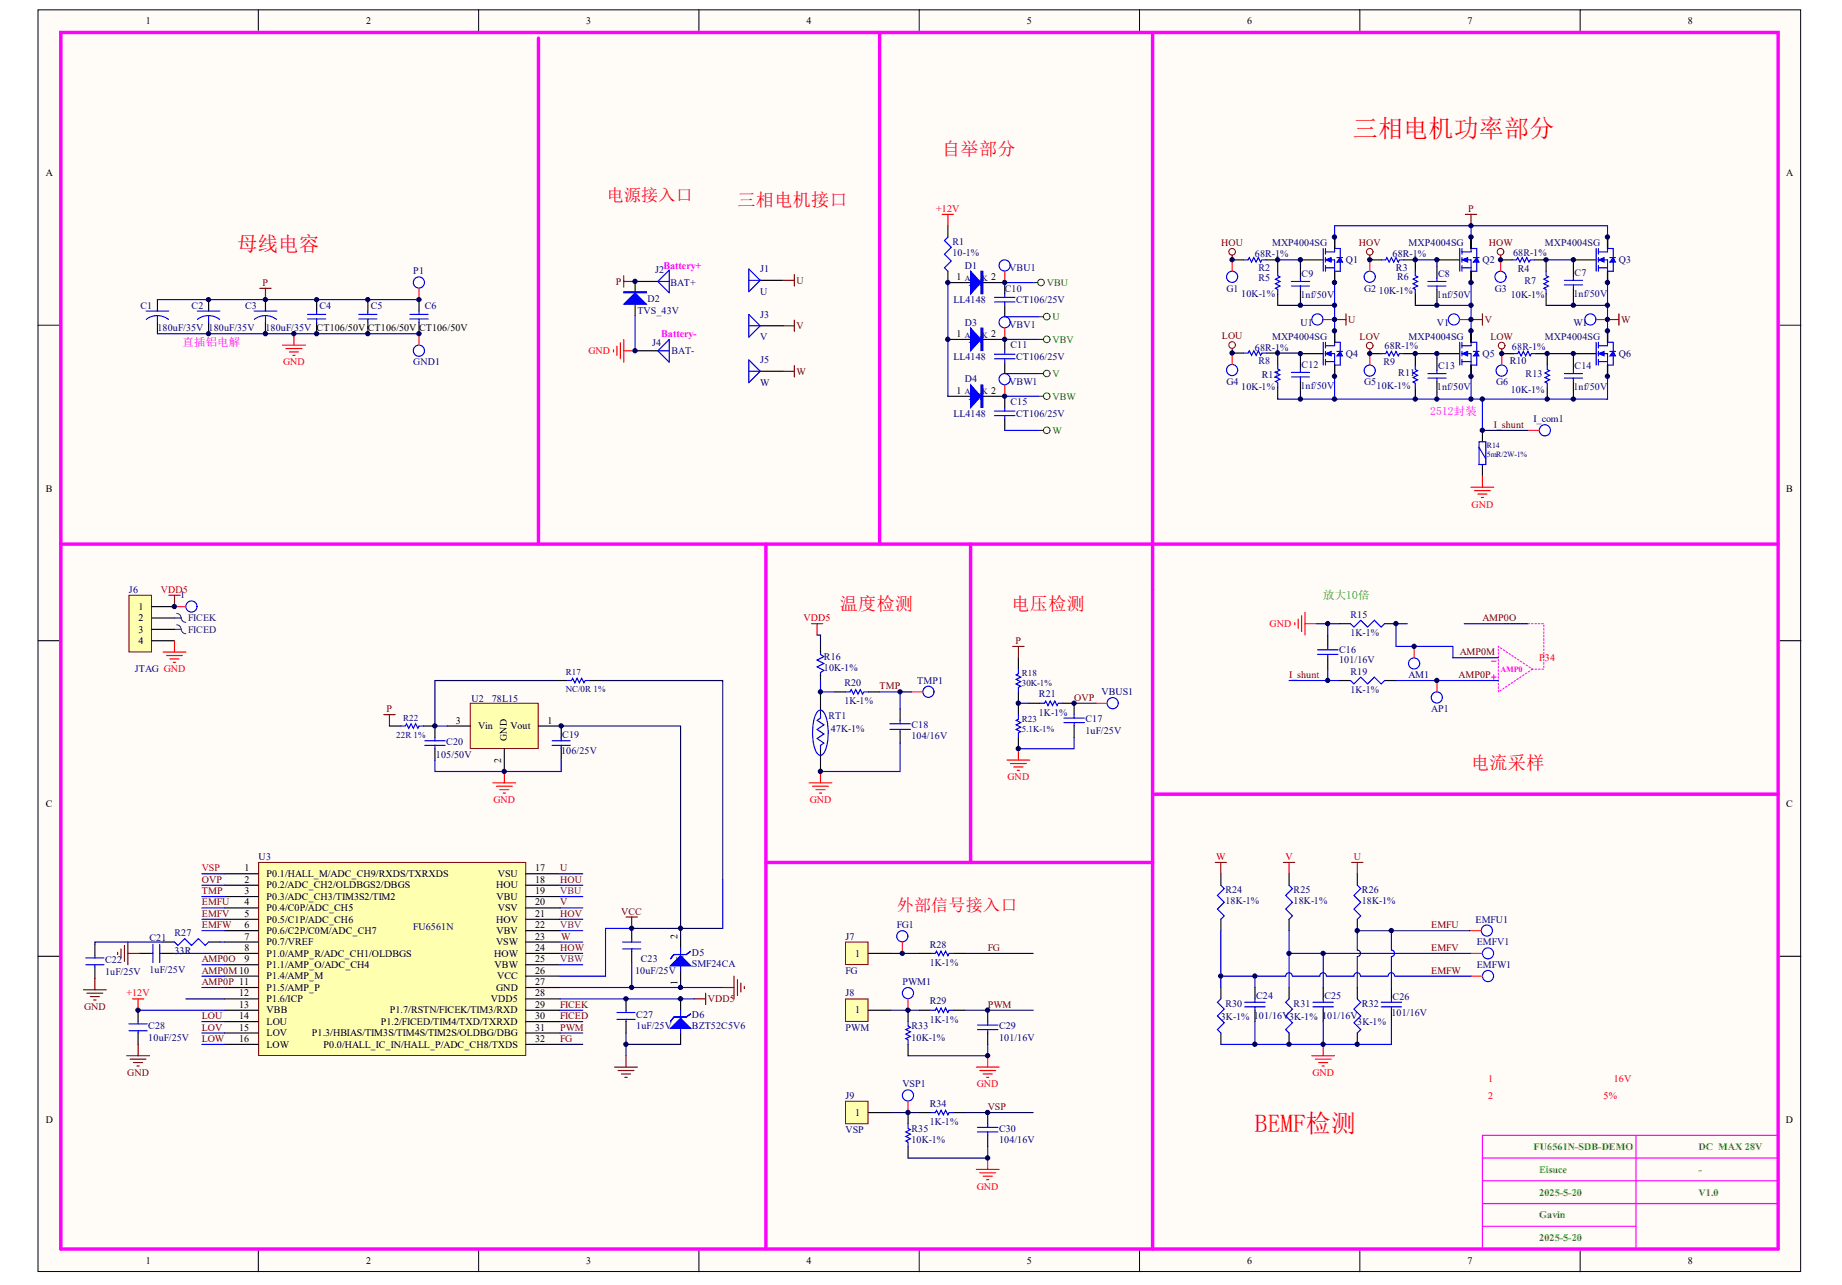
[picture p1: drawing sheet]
<svg xmlns="http://www.w3.org/2000/svg" width="287mm" height="200mm" viewBox="0 0 287 200" stroke-linecap="round" stroke-linejoin="round" font-family="sans-serif">
<defs><g id="words">
<g font-size="3.9" fill="#f00">
<text x="210.6" y="21.3">三相电机功率部分</text>
<text x="195.4" y="176.2">BEMF检测</text>
</g>
<text font-size="3.2" fill="#f00" x="36.9" y="39.1">母线电容</text>
<g font-size="2.8" fill="#f00">
<text x="146.7" y="24.1">自举部分</text>
<text x="114.8" y="32.1">三相电机接口</text>
<text x="130.8" y="94.9">温度检测</text>
<text x="157.5" y="94.9">电压检测</text>
<text x="229.1" y="119.7">电流采样</text>
</g>
<g font-size="2.7" fill="#f00">
<text x="94.5" y="31.2">电源接入口</text>
<text x="139.6" y="141.8">外部信号接入口</text>
</g>
<g font-size="1.8" fill="#f0f">
<text x="28.4" y="53.8">直插铝电解</text>
<text x="222.7" y="64.6">2512封装</text>
</g>
<text font-size="1.8" fill="#00bf00" x="206" y="93.3">放大10倍</text>
<g font-size="1.6">
<text x="22.7" y="3.8">1</text>
<text x="57" y="3.8">2</text>
<text x="91.3" y="3.8">3</text>
<text x="125.6" y="3.8">4</text>
<text x="159.9" y="3.8">5</text>
<text x="194.2" y="3.8">6</text>
<text x="228.5" y="3.8">7</text>
<text x="262.8" y="3.8">8</text>
<text x="7.2" y="27.5">A</text>
<text x="278.1" y="27.5">A</text>
<text x="148.9" y="43.6">1</text>
<text x="150.9" y="44.5">2</text>
<text x="152.4" y="44.5">1</text>
<text x="154.3" y="43.6">2</text>
<text x="148.9" y="52.5">1</text>
<text x="150.9" y="53.3">2</text>
<text x="152.4" y="53.3">1</text>
<text x="154.3" y="52.5">2</text>
<text x="148.9" y="61.3">1</text>
<text x="150.9" y="62.2">2</text>
<text x="152.4" y="62.2">1</text>
<text x="154.3" y="61.3">2</text>
<text x="7.2" y="76.6">B</text>
<text x="278.1" y="76.6">B</text>
<text x="21.6" y="94.9">1</text>
<text x="21.6" y="96.7">2</text>
<text x="21.6" y="98.5">3</text>
<text x="21.6" y="100.2">4</text>
<text x="71" y="112.6">3</text>
<text x="74.5" y="113.5">Vin</text>
<text x="79.5" y="113.5">Vout</text>
<text x="85.3" y="112.6">1</text>
<text x="7.2" y="125.7">C</text>
<text x="278.1" y="125.7">C</text>
<text x="38.1" y="135.6">1</text>
<text x="38.1" y="137.4">2</text>
<text x="41.5" y="136.5">P0.1/HALL_M/ADC_CH9/RXDS/TXRXDS</text>
<text x="77.5" y="136.5">VSU</text>
<text x="83.3" y="137.4">18</text>
<text x="83.3" y="135.6">17</text>
<text x="38.1" y="139.2">3</text>
<text x="38.1" y="142.7">5</text>
<text x="38.1" y="140.9">4</text>
<text x="41.5" y="140.1">P0.3/ADC_CH3/TIM3S2/TIM2</text>
<text x="41.5" y="143.6">P0.5/C1P/ADC_CH6</text>
<text x="41.5" y="141.8">P0.4/C0P/ADC_CH5</text>
<text x="41.5" y="138.3">P0.2/ADC_CH2/OLDBGS2/DBGS</text>
<text x="77.2" y="143.6">HOV</text>
<text x="77.2" y="138.3">HOU</text>
<text x="77.3" y="140.1">VBU</text>
<text x="77.5" y="141.8">VSV</text>
<text x="83.3" y="140.9">20</text>
<text x="83.3" y="142.7">21</text>
<text x="83.3" y="139.2">19</text>
<text x="38.1" y="144.5">6</text>
<text x="38.1" y="146.3">7</text>
<text x="38.1" y="148">8</text>
<text x="38.1" y="149.8">9</text>
<text x="41.5" y="145.4">P0.6/C2P/C0M/ADC_CH7</text>
<text x="41.5" y="147.1">P0.7/VREF</text>
<text x="41.5" y="148.9">P1.0/AMP_R/ADC_CH1/OLDBGS</text>
<text x="76.9" y="148.9">HOW</text>
<text x="77.2" y="147.1">VSW</text>
<text x="77.3" y="145.4">VBV</text>
<text x="83.3" y="144.5">22</text>
<text x="83.3" y="146.3">23</text>
<text x="83.3" y="148">24</text>
<text x="83.3" y="149.8">25</text>
<text x="133.2" y="148.9">1</text>
<text x="37.2" y="155.1">12</text>
<text x="41.5" y="156">P1.6/ICP</text>
<text x="41.5" y="152.5">P1.4/AMP_M</text>
<text x="41.5" y="154.2">P1.5/AMP_P</text>
<text x="41.5" y="150.7">P1.1/AMP_O/ADC_CH4</text>
<text x="76.4" y="156">VDD5</text>
<text x="77" y="150.7">VBW</text>
<text x="77.3" y="154.2">GND</text>
<text x="77.4" y="152.5">VCC</text>
<text x="83.3" y="155.1">28</text>
<text x="83.3" y="151.6">26</text>
<text x="83.3" y="153.3">27</text>
<text x="37.2" y="156.9">13</text>
<text x="37.2" y="160.4">15</text>
<text x="37.2" y="158.6">14</text>
<text x="41.5" y="157.8">VBB</text>
<text x="41.5" y="161.3">LOV</text>
<text x="41.5" y="159.5">LOU</text>
<text x="48.6" y="161.3">P1.3/HBIAS/TIM3S/TIM4S/TIM2S/OLDBG/DBG</text>
<text x="59.3" y="159.5">P1.2/FICED/TIM4/TXD/TXRXD</text>
<text x="60.7" y="157.8">P1.7/RSTN/FICEK/TIM3/RXD</text>
<text x="83.3" y="156.9">29</text>
<text x="83.3" y="158.6">30</text>
<text x="83.3" y="160.4">31</text>
<text x="133.2" y="157.8">1</text>
<text x="37.2" y="162.2">16</text>
<text x="41.5" y="163.1">LOW</text>
<text x="50.4" y="163.1">P0.0/HALL_IC_IN/HALL_P/ADC_CH8/TXDS</text>
<text x="83.3" y="162.2">32</text>
<text x="133.2" y="173.7">1</text>
<text x="7.1" y="174.8">D</text>
<text x="278.1" y="174.8">D</text>
<text x="22.7" y="196.7">1</text>
<text x="57" y="196.7">2</text>
<text x="91.3" y="196.7">3</text>
<text x="125.6" y="196.7">4</text>
<text x="159.9" y="196.7">5</text>
<text x="194.2" y="196.7">6</text>
<text x="228.5" y="196.7">7</text>
<text x="262.8" y="196.7">8</text>
</g>
<g font-size="1.6" fill="#f00">
<text x="145.8" y="33">+12V</text>
<text x="44.1" y="56.9">GND</text>
<text x="91.6" y="55.1">GND</text>
<text x="229.1" y="79">GND</text>
<text x="197.7" y="97.6">GND</text>
<text x="239.7" y="102.9">P</text>
<text x="240.6" y="102.9">34</text>
<text x="76.8" y="125">GND</text>
<text x="126.1" y="125">GND</text>
<text x="156.9" y="121.5">GND</text>
<text x="19.7" y="155.1">+12V</text>
<text x="204.3" y="167.5">GND</text>
<text x="152.1" y="169.3">GND</text>
<text x="231.7" y="168.4">1</text>
<text x="231.7" y="171">2</text>
<text x="249.7" y="171">5%</text>
<text x="251.3" y="168.4">16V</text>
<text x="152.1" y="185.2">GND</text>
</g>
<g font-size="1.6" fill="#800000">
<text x="228.6" y="33">P</text>
<text x="190.2" y="38.3">HOU</text>
<text x="211.6" y="38.3">HOV</text>
<text x="231.8" y="38.3">HOW</text>
<text x="40.9" y="44.5">P</text>
<text x="95.9" y="44.3">P</text>
<text x="124" y="44.1">U</text>
<text x="124" y="51.2">V</text>
<text x="190.3" y="52.8">LOU</text>
<text x="209.9" y="50.2">U</text>
<text x="211.7" y="52.9">LOV</text>
<text x="231.2" y="50.2">V</text>
<text x="232.1" y="52.9">LOW</text>
<text x="252.4" y="50.2">W</text>
<text x="124" y="58.3">W</text>
<text x="232.6" y="66.6">I_shunt</text>
<text x="158.1" y="100.2">P</text>
<text x="230.8" y="96.7">AMP0O</text>
<text x="137" y="107.3">TMP</text>
<text x="200.7" y="105.6">I_shunt</text>
<text x="227.1" y="105.6">AMP0P</text>
<text x="227.3" y="102">AMP0M</text>
<text x="60.2" y="110.9">P</text>
<text x="167.2" y="109.1">OVP</text>
<text x="31.4" y="137.4">OVP</text>
<text x="87.2" y="135.6">U</text>
<text x="87.2" y="137.4">HOU</text>
<text x="31.4" y="140.9">EMFU</text>
<text x="31.4" y="142.7">EMFV</text>
<text x="31.4" y="139.2">TMP</text>
<text x="87.2" y="140.9">V</text>
<text x="87.2" y="142.7">HOV</text>
<text x="96.7" y="142.4">VCC</text>
<text x="31.4" y="149.8">AMP0O</text>
<text x="31.4" y="144.5">EMFW</text>
<text x="87.2" y="148">HOW</text>
<text x="87.4" y="146.3">W</text>
<text x="153.8" y="148">FG</text>
<text x="222.9" y="144.5">EMFU</text>
<text x="222.9" y="148">EMFV</text>
<text x="31.4" y="153.3">AMP0P 11</text>
<text x="31.4" y="151.6">AMP0M 10</text>
<text x="110.2" y="156">VDD5</text>
<text x="222.9" y="151.6">EMFW</text>
<text x="13.1" y="157.2">GND</text>
<text x="31.4" y="158.6">LOU</text>
<text x="31.4" y="160.4">LOV</text>
<text x="87.2" y="160.4">PWM</text>
<text x="87.2" y="156.9">FICEK</text>
<text x="87.2" y="158.6">FICED</text>
<text x="153.8" y="156.9">PWM</text>
<text x="19.8" y="167.5">GND</text>
<text x="31.4" y="162.2">LOW</text>
<text x="87.2" y="162.2">FG</text>
<text x="153.8" y="172.8">VSP</text>
</g>
<g font-size="1.6" fill="#f0f">
<text x="103.3" y="41.9">Battery+</text>
<text x="103" y="52.5">Battery-</text>
</g>
<g font-size="1.6" fill="#000080">
<text x="148.3" y="38.1">R1</text>
<text x="148.3" y="39.9">10-1%</text>
<text x="150.2" y="41.8">D1</text>
<text x="195.4" y="40.1">68R-1%</text>
<text x="198.1" y="38.3">MXP4004SG</text>
<text x="209.6" y="41">Q1</text>
<text x="216.8" y="40.1">68R-1%</text>
<text x="219.3" y="38.3">MXP4004SG</text>
<text x="230.8" y="41">Q2</text>
<text x="235.6" y="39.9">68R-1%</text>
<text x="240.6" y="38.3">MXP4004SG</text>
<text x="252.1" y="41">Q3</text>
<text x="64.4" y="42.7">P1</text>
<text x="100.8" y="47">D2</text>
<text x="102" y="42.5">J2</text>
<text x="104.4" y="44.5">BAT+</text>
<text x="118.4" y="42.4">J1</text>
<text x="118.4" y="45.9">U</text>
<text x="148.5" y="47.1">LL4148</text>
<text x="156.4" y="45.4">C10</text>
<text x="157.2" y="42.2">VBU1</text>
<text x="158.2" y="47.1">CT106/25V</text>
<text x="191" y="45.4">G1</text>
<text x="193.3" y="46.3">10K-1%</text>
<text x="195.9" y="43.8">R5</text>
<text x="195.9" y="42.2">R2</text>
<text x="202.7" y="43.1">C9</text>
<text x="212.4" y="45.4">G2</text>
<text x="214.7" y="45.7">10K-1%</text>
<text x="217.4" y="42.2">R3</text>
<text x="217.5" y="43.6">R6</text>
<text x="223.9" y="43.1">C8</text>
<text x="232.8" y="45.4">G3</text>
<text x="235.2" y="46.4">10K-1%</text>
<text x="236.3" y="42.4">R4</text>
<text x="237.4" y="44.1">R7</text>
<text x="245.2" y="42.9">C7</text>
<text x="21.9" y="48">C1</text>
<text x="24.5" y="51.6">180uF/35V 180uF/35V</text>
<text x="29.8" y="48">C2</text>
<text x="38.1" y="48">C3</text>
<text x="41.3" y="51.6">180uF/35V CT106/50V CT106/50V CT106/50V</text>
<text x="49.7" y="48">C4</text>
<text x="57.7" y="48">C5</text>
<text x="66.1" y="48">C6</text>
<text x="99.2" y="48.9">TVS_43V</text>
<text x="101.5" y="53.8">J4</text>
<text x="118.4" y="49.4">J3</text>
<text x="118.4" y="53">V</text>
<text x="150.2" y="50.7">D3</text>
<text x="157.2" y="51">VBV1</text>
<text x="198.1" y="52.9">MXP4004SG</text>
<text x="202.5" y="50.7">U1</text>
<text x="219.3" y="52.9">MXP4004SG</text>
<text x="223.7" y="50.7">V1</text>
<text x="240.6" y="52.9">MXP4004SG</text>
<text x="245" y="50.7">W1</text>
<text x="64.4" y="56.9">GND1</text>
<text x="104.6" y="55.1">BAT-</text>
<text x="118.4" y="56.5">J5</text>
<text x="148.5" y="56">LL4148</text>
<text x="150.2" y="59.5">D4</text>
<text x="157.2" y="59.9">VBW1</text>
<text x="157.3" y="54.2">C11</text>
<text x="158.2" y="56">CT106/25V</text>
<text x="191" y="59.9">G4</text>
<text x="195.4" y="54.6">68R-1%</text>
<text x="195.9" y="56.7">R8</text>
<text x="196.5" y="58.8">R12</text>
<text x="202.7" y="57.2">C12</text>
<text x="209.6" y="55.6">Q4</text>
<text x="212.4" y="60">G5</text>
<text x="215.4" y="56.8">R9</text>
<text x="215.6" y="54.3">68R-1%</text>
<text x="217.7" y="58.6">R11</text>
<text x="223.9" y="57.4">C13</text>
<text x="230.8" y="55.6">Q5</text>
<text x="232.9" y="60">G6</text>
<text x="235.1" y="56.6">R10</text>
<text x="235.4" y="54.5">68R-1%</text>
<text x="237.6" y="58.7">R13</text>
<text x="245.2" y="57.4">C14</text>
<text x="252.1" y="55.6">Q6</text>
<text x="118.4" y="60.1">W</text>
<text x="148.5" y="64.8">LL4148</text>
<text x="157.3" y="63.1">C15</text>
<text x="158.2" y="64.8">CT106/25V</text>
<text x="193.3" y="60.8">10K-1%</text>
<text x="214.4" y="60.5">10K-1%</text>
<text x="235.2" y="61.2">10K-1%</text>
<text x="238.8" y="65.7">I_com1</text>
<text x="20.1" y="92.3">J6</text>
<text x="28.1" y="93.2">1</text>
<text x="208.5" y="101.7">C16</text>
<text x="210.3" y="96.2">R15</text>
<text x="210.3" y="99">1K-1%</text>
<text x="21" y="104.7">JTAG GND</text>
<text x="128.3" y="102.7">R16</text>
<text x="128.3" y="104.5">10K-1%</text>
<text x="131.5" y="106.8">R20</text>
<text x="142.8" y="106.4">TMP1</text>
<text x="208.5" y="103.3">101/16V</text>
<text x="210.3" y="105">R19</text>
<text x="210.3" y="107.9">1K-1%</text>
<text x="219.3" y="105.6">AM1</text>
<text x="73.4" y="109.3">U2</text>
<text x="76.6" y="109.3">78L15</text>
<text x="129" y="111.9">RT1</text>
<text x="129.3" y="113.9">47K-1%</text>
<text x="131.5" y="109.6">1K-1%</text>
<text x="141.9" y="113.3">C18</text>
<text x="161.8" y="108.6">R21</text>
<text x="161.8" y="111.4">1K-1%</text>
<text x="169" y="112.5">C17</text>
<text x="171.5" y="108.2">VBUS1</text>
<text x="222.9" y="110.9">AP1</text>
<text x="67.9" y="118">105/50V</text>
<text x="69.5" y="116">C20</text>
<text x="87.4" y="117.4">106/25V</text>
<text x="87.6" y="114.9">C19</text>
<text x="141.9" y="115.1">104/16V</text>
<text x="169" y="114.2">1uF/25V</text>
<text x="40.3" y="133.9">U3</text>
<text x="190.8" y="139">R24</text>
<text x="190.8" y="140.8">18K-1%</text>
<text x="201.4" y="139">R25</text>
<text x="201.4" y="140.8">18K-1%</text>
<text x="212" y="139">R26</text>
<text x="212" y="140.8">18K-1%</text>
<text x="229.8" y="143.6">EMFU1</text>
<text x="16.4" y="150">C22</text>
<text x="23.3" y="146.4">C21</text>
<text x="27.2" y="145.7">R27</text>
<text x="27.2" y="148.6">33R</text>
<text x="64.4" y="144.8">FU6561N</text>
<text x="99.8" y="149.8">C23</text>
<text x="107.7" y="148.7">D5</text>
<text x="131.7" y="146.3">J7</text>
<text x="139.6" y="144.5">FG1</text>
<text x="144.8" y="147.5">R28</text>
<text x="229.9" y="147.1">EMFV1</text>
<text x="16.4" y="151.7">1uF/25V</text>
<text x="23.3" y="151.4">1uF/25V</text>
<text x="98.9" y="151.6">10uF/25V</text>
<text x="107.7" y="150.5">SMF24CA</text>
<text x="131.7" y="151.6">FG</text>
<text x="131.7" y="155.1">J8</text>
<text x="140.5" y="153.3">PWM1</text>
<text x="144.8" y="150.3">1K-1%</text>
<text x="195.6" y="155.5">C24</text>
<text x="206.2" y="155.5">C25</text>
<text x="216.8" y="155.6">C26</text>
<text x="229.9" y="150.7">EMFW1</text>
<text x="23.1" y="160.2">C28</text>
<text x="99.1" y="158.5">C27</text>
<text x="99.1" y="160.2">1uF/25V</text>
<text x="107.7" y="158.5">D6</text>
<text x="107.7" y="160.2">BZT52C5V6</text>
<text x="131.7" y="160.4">PWM</text>
<text x="141.9" y="160.2">R33</text>
<text x="144.8" y="156.3">R29</text>
<text x="144.8" y="159.2">1K-1%</text>
<text x="155.6" y="160.2">C29</text>
<text x="190.1" y="158.8">3K-1% 101/16V3K-1% 101/16V</text>
<text x="190.8" y="156.7">R30</text>
<text x="201.4" y="156.7">R31</text>
<text x="211.3" y="159.5">3K-1%</text>
<text x="212" y="156.7">R32</text>
<text x="216.7" y="158.1">101/16V</text>
<text x="23.1" y="162">10uF/25V</text>
<text x="141.9" y="162">10K-1%</text>
<text x="155.6" y="162">101/16V</text>
<text x="131.7" y="171">J9</text>
<text x="140.5" y="169.3">VSP1</text>
<text x="144.8" y="172.3">R34</text>
<text x="131.7" y="176.3">VSP</text>
<text x="141.9" y="176.2">R35</text>
<text x="141.9" y="177.9">10K-1%</text>
<text x="144.8" y="175.1">1K-1%</text>
<text x="155.6" y="176.2">C30</text>
<text x="155.6" y="177.9">104/16V</text>
</g>
<g font-size="1.6" fill="#008000">
<text x="163" y="44.5">VBU</text>
<text x="163.9" y="49.8">U</text>
<text x="163.9" y="53.3">VBV</text>
<text x="163.9" y="58.7">V</text>
<text x="163.9" y="62.2">VBW</text>
<text x="163.9" y="67.5">W</text>
</g>
<g font-size="1.6" fill="#0c0087">
<text x="202.5" y="46.4">1nf/50V</text>
<text x="223.7" y="46.4">1nf/50V</text>
<text x="245" y="46.3">1nf/50V</text>
<text x="202.5" y="60.6">1nf/50V</text>
<text x="223.7" y="60.8">1nf/50V</text>
<text x="245" y="60.8">1nf/50V</text>
</g>
<g font-size="1.6" fill="#bf0000">
<text x="25.1" y="92.3">VDD5</text>
<text x="125.1" y="96.7">VDD5</text>
<text x="31.4" y="135.6">VSP</text>
<text x="189.4" y="133.9">W</text>
<text x="200.1" y="133.9">V</text>
<text x="210.8" y="133.9">U</text>
</g>
<g font-size="1.6" fill="#30007b">
<text x="29.3" y="96.7">FICEK</text>
<text x="29.3" y="98.5">FICED</text>
</g>
<g font-size="1.6" fill="#800080">
<text x="87.2" y="139.2">VBU</text>
<text x="87.2" y="144.5">VBV</text>
<text x="87.2" y="149.8">VBW</text>
</g>
<g font-size="1.6" fill="#00bf00">
<text x="238.8" y="179">FU6561N-SDB-DEMO</text>
<text x="264.5" y="179">DC MAX 28V</text>
<text x="239.7" y="182.6">Eisuce</text>
<text x="264.5" y="182.6">-</text>
<text x="239.7" y="186.1">2025-5-20</text>
<text x="239.7" y="189.6">Gavin</text>
<text x="264.5" y="186.1">V1.0</text>
<text x="239.7" y="193.2">2025-5-20</text>
</g>
<g font-size="1.5">
<text x="78" y="118.8" transform="rotate(-90 78 118.8)">2</text>
<text x="78.9" y="115.3" transform="rotate(-90 78.9 115.3)">GND</text>
<text x="105.5" y="146.1" transform="rotate(-90 105.5 146.1)">2</text>
<text x="106.4" y="149.9" transform="rotate(-90 106.4 149.9)">K</text>
<text x="106.4" y="149.8" transform="rotate(-90 106.4 149.8)">A</text>
<text x="105.5" y="153.3" transform="rotate(-90 105.5 153.3)">1</text>
</g>
<g font-size="1.4" fill="#000080">
<text x="88.1" y="105.1">R17</text>
<text x="88.1" y="107.7">NC/0R 1%</text>
<text x="159.1" y="105.3">R18</text>
<text x="159.1" y="106.9">30K-1%</text>
<text x="62.8" y="112.2">R22</text>
<text x="159.1" y="112.3">R23</text>
<text x="159.1" y="113.9">5.1K-1%</text>
<text x="61.7" y="114.8">22R 1%</text>
</g>
<text font-size="1.3" fill="#f0f" x="233.7" y="104.6">AMP0</text>
<g font-size="1.2" fill="#000080">
<text x="150.2" y="43.7">A</text>
<text x="152.9" y="43.7">K</text>
<text x="150.2" y="52.5">A</text>
<text x="152.9" y="52.5">K</text>
<text x="150.2" y="61.4">A</text>
<text x="152.9" y="61.4">K</text>
<text x="231.5" y="69.7">R14</text>
<text x="231.5" y="71.1">5mR/2W-1%</text>
</g>
</g></defs>
<g fill="#fffcf8" stroke="#000" stroke-width=".16">
<path d="M5.9 1.5h274.5v196.4h-274.5z"/>
<path d="M9.5 5.1h267.3v189.3h-267.3z"/>
</g>
<g fill="none" stroke="#000" stroke-width=".16">
<path d="M40.2 1.5v3.6M74.5 1.5v3.6M108.8 1.5v3.6M143.1 1.5v3.6M177.4 1.5v3.6M211.7 1.5v3.6M246 1.5v3.6M5.9 50.6h3.6M276.9 50.6h3.5M5.9 99.7h3.6M276.9 99.7h3.5M5.9 148.9h3.6"/>
<path d="M276.9 148.9h3.5M40.2 194.4v3.6M74.5 194.4v3.6M108.8 194.4v3.6M143.1 194.4v3.6M177.4 194.4v3.6M211.7 194.4v3.6M246 194.4v3.6"/>
</g>
<g fill="none" stroke="#000" stroke-width=".18">
<path d="M147.6 35.1v1.8M147.6 42.2v1.8h3.5M152.9 44h3.5v1.8M156.4 47.5v1.8M156.4 52.8v1.8M156.4 56.4v1.7M191.9 40.5h1.7M191.9 55h1.7M197.2 40.5h1.7v1.7M197.2 55h1.7v1.7M198.9 45.8v1.7M213.3 40.5h1.8"/>
<path d="M213.3 55.1h1.8M218.6 40.5h1.8v1.7M218.6 55.1h1.8v1.7M220.4 45.8v1.7M233.7 40.5h1.7M233.8 55.1h1.8M239 40.5h1.7v1.7M239.1 55.1h1.8v1.7M240.7 45.8v1.7M156.4 61.7v1.8M156.4 65.2v1.8M198.9 60.3v1.7"/>
<path d="M220.4 60.4v1.7M230.8 67v1.8M230.8 72.3v1.8M240.9 60.4v1.7M206.7 98.9v1.7M208.5 97.1h1.8M215.6 97.1h1.8M206.7 102.4v1.8M208.5 105.9h1.8M215.6 105.9h1.8M200.7 136v1.8M211.3 136v1.8"/>
<path d="M200.7 143.1v1.8M200.7 153.7v1.8M206 153.7v1.8M206 157.3v1.7M211.3 143.1v1.8M211.3 153.7v1.8M216.7 153.7v1.8M216.7 157.3v1.7M200.7 160.8v1.8M211.3 160.8v1.8"/>
</g>
<g fill="none" stroke="#00f" stroke-width=".18">
<path d="M147.6 36.9l-.5 .5 1 1.1-1 1.1 1 1-1 1.1 .5 .5M154.9 46.3h3.1M154.9 47h3.1M154.9 55.1h3.1M154.9 55.8h3.1M156.4 45.8v.5M156.4 47v.5M156.4 54.6v.5M156.4 55.8v.6M193.6 40.5h.7l.2-.4 .4 .7 .3-.7 .4 .7 .3-.7 .4 .7 .2-.3h.7M193.6 55h.7l.2-.4 .4 .7 .3-.7 .4 .7 .3-.7 .4 .7 .2-.3h.7M198.9 56.7v.7l.4 .2-.7 .4 .7 .3-.7 .4 .7 .3-.7 .4 .3 .2v.7"/>
<path d="M198.9 42.2v.7l.4 .2-.7 .4 .7 .3-.7 .4 .7 .3-.7 .4 .3 .2v.7M215.1 40.5h.7l.1-.4 .4 .7 .4-.7 .3 .7 .4-.7 .3 .7 .2-.3h.7M215.1 55.1h.7l.1-.4 .4 .7 .4-.7 .3 .7 .4-.7 .3 .7 .2-.3h.7M220.4 56.8v.7l.3 .2-.7 .4 .7 .3-.7 .4 .7 .3-.7 .4 .4 .2v.7M220.4 42.2v.7l.3 .2-.7 .4 .7 .3-.7 .4 .7 .3-.7 .4 .4 .2v.7M235.4 40.5h.7l.2-.4 .4 .7 .3-.7 .4 .7 .3-.7 .4 .7 .2-.3h.7M235.6 55.1h.7l.2-.4 .3 .7 .4-.7 .4 .7 .3-.7 .4 .7 .1-.3h.7M240.7 42.2v.7l.4 .2-.7 .4 .7 .3-.7 .4 .7 .3-.7 .4 .3 .2v.7M240.9 56.8v.7l.4 .2-.7 .4 .7 .3-.7 .4 .7 .3-.7 .4 .3 .2v.7M154.9 64h3.1M154.9 64.7h3.1M156.4 63.5v.5"/>
<path d="M156.4 64.7v.5M230.3 68.8h1.1v3.5h-1.1zM230.3 69.7l1.1 1.7M210.3 97.1l.5 .5 1.1-1 1 1 1.1-1 1.1 1 .5-.5M205.1 101.9h3.2M205.1 101.2h3.2M206.7 100.6v.6M206.7 101.9v.5M210.3 105.9l.5 .6 1.1-1.1 1 1.1 1.1-1.1 1.1 1.1 .5-.6M200.7 137.8l.5 .5-1 1.1 1 1-1 1.1 1 1.1-.5 .5M211.3 137.8l.6 .5-1.1 1.1 1.1 1-1.1 1.1 1.1 1.1-.6 .5M200.7 155.5l-.5 .5 1 1.1-1 1 1 1.1-1 1.1 .5 .5"/>
<path d="M204.4 156.7h3.2M204.4 156h3.2M206 155.5v.5M206 156.7v.6M211.3 155.5l.6 .5-1.1 1.1 1.1 1-1.1 1.1 1.1 1.1-.6 .5M215.1 156.7h3.1M215.1 156h3.1M216.7 155.5v.5M216.7 156.7v.6"/>
</g>
<path d="M232.2 105.4h.7M232.2 102.9h.7M232.6 105v.8" fill="none" stroke="#f0f" stroke-width=".18"/>
<path d="M234.2 97.1h6.2v7.1h-1.8l-5.3-3.6v7.1l5.3-3.5" fill="none" stroke="#f0f" stroke-width=".16" stroke-dasharray=".3 .3"/>
<path d="M191.9 39.7v.8M213.3 39.7v.8M233.7 39.7v.8M191.9 54.3v.7M207.8 49.7h1.8M209.6 48.9v1.7M213.3 54.3v.8M229.1 49.7h1.7M230.8 48.9v1.7M233.8 54.3v.8M250.3 49.7h1.8M252.1 48.9v1.7" fill="none" stroke="#800000" stroke-width=".18"/>
<g fill="none" stroke="#800000" stroke-width=".16">
<circle cx="191.8" cy="39.2" r=".51"/>
<circle cx="213.3" cy="39.2" r=".51"/>
<circle cx="233.6" cy="39.2" r=".51"/>
<circle cx="191.8" cy="53.7" r=".51"/>
<circle cx="213.3" cy="53.8" r=".51"/>
<circle cx="233.8" cy="53.8" r=".51"/>
</g>
<path d="M146.7 33.4h1.8M147.6 33.4v1.7M229.1 75.8h3.5M229.6 76.4h2.5M230.1 76.9h1.4M230.6 77.4h.4M230.8 74.1v1.7" fill="none" stroke="#f00" stroke-width=".18"/>
<path d="M151.1 42.2l1.6 1.8-1.6 1.8z" fill="#00f" stroke="#00f" stroke-width=".18"/>
<path d="M152.7 42.2h.3v3.5h-.3z" fill="#00f" stroke="#00f" stroke-width=".16"/>
<g fill="none" stroke="#008000" stroke-width=".16">
<circle cx="162.1" cy="44" r=".51"/>
<circle cx="163" cy="49.3" r=".51"/>
<circle cx="163" cy="58.1" r=".51"/>
<circle cx="163" cy="67" r=".51"/>
</g>
<path d="M160.9 44h.7M161.8 49.3h.7M161.8 58.1h.7M161.8 67h.7" fill="none" stroke="#008000" stroke-width=".18"/>
<path d="M20.1 92.7h3.5v8.8h-3.5z" fill="#ffffb0" stroke="#800000" stroke-width=".16"/>
<g fill="none" stroke="#000" stroke-width=".18">
<path d="M207.8 36.9v1.8M229.1 36.9v1.8M250.3 36.9v1.8M24.5 46.6v1.8M24.5 50.2v1.8M32.5 46.6v1.8M32.5 50.2v1.8M41.3 46.6v1.8M41.3 50.2v1.8M49.3 46.6v1.8M49.3 50.2v1.8M57.3 46.6v1.8"/>
<path d="M57.3 50.2v1.8M65.2 46.6v1.8M65.2 50.2v1.8M98.9 54.6h3.5M98.9 47.4v1.7M102.4 43.8h-3.5v1.8M118.4 57.8h3.5M118.4 43.6h3.5M118.4 50.7h3.5M147.6 52.8h3.5M152.9 52.8h3.5M202.5 40.5h3.5"/>
<path d="M202.5 55.1h3.5M202.5 41.5v1.8M202.5 45.1v1.7M202.5 55.7v1.7M202.5 59.2v1.8M207.8 42.2v1.8M207.8 51.5v1.8M207.8 56.8v1.8M223.7 40.5h3.6M223.7 55.1h3.6M223.7 41.5v1.8M223.7 45.1v1.7"/>
<path d="M223.7 55.8v1.8M223.7 59.4v1.8M229.1 42.2v1.8M229.1 51.5v1.8M229.1 56.8v1.8M245 40.5h3.5M245 55.1h3.5M245 41.3v1.8M245 44.9v1.7M245 55.8v1.8M245 59.4v1.8M250.3 42.2v1.8"/>
<path d="M250.3 51.5v1.8M250.3 56.8v1.8M147.6 61.7h3.5M152.9 61.7h3.5M23.6 94.4h3.6M23.6 96.2h3.6M23.6 98h3.6M23.6 99.7h3.6M127.8 100.6v.9M127.8 105v.9M127.8 107.7v3.5M127.8 116.6v3.5"/>
<path d="M140.2 110.4v1.7M140.2 113.9v1.8M158.6 102.4v1.8M158.6 107.7v3.5M158.6 114.8v1.8M167.2 109.5v1.7M167.2 113v1.8M141.4 157.3v1.7M143.2 148.4h1.7M143.2 157.3h1.7M148.5 148.4h1.7M148.5 157.3h1.7"/>
<path d="M153.8 157.3v1.7M141.4 162.6v1.7M153.8 160.8v1.8"/>
</g>
<g fill="none" stroke="#f00" stroke-width=".18">
<path d="M44 53.7h3.5M44.5 54.3h2.5M45.1 54.8h1.4M45.6 55.3h.3M45.8 52v1.7M95.5 54.4v.4M96.1 53.9v1.4M96.6 53.4v2.4M97.1 52.8v3.6M97.1 54.6h1.8M27.2 99.7v1.8M201.6 96.9v.4"/>
<path d="M202.1 96.4v1.4M202.7 95.8v2.5M203.2 95.3v3.6M203.2 97.1h1.8M25.4 101.5h3.5M25.9 102h2.5M26.5 102.6h1.4M27 103.1h.3M156.8 118.3h3.5M157.3 118.9h2.5M157.9 119.4h1.4M158.4 119.9h.3"/>
<path d="M158.6 116.6v1.7M126 121.9h3.5M126.5 122.4h2.5M127 122.9h1.5M127.6 123.5h.3M127.8 120.1v1.8M152 166.1h3.6M152.5 166.6h2.5M153.1 167.2h1.4M153.6 167.7h.4M153.8 164.3v1.8M204.3 164.3h3.5"/>
<path d="M204.8 164.9h2.5M205.3 165.4h1.4M205.9 165.9h.3M206 162.6v1.7"/>
</g>
<path d="M27.5 95.5a.69 .69 0 0 1 .7 .7M27.5 97.3a.69 .69 0 0 1 .7 .7M28.2 96.2a.69 .69 0 0 0 .7 .7M28.2 98a.69 .69 0 0 0 .7 .6" fill="none" stroke="#30007b" stroke-width=".16"/>
<path d="M27.2 96.2h1M27.2 98h1" fill="none" stroke="#30007b" stroke-width=".18"/>
<path d="M26.3 92.7h1.8M27.2 92.7v1.7M126.3 97.1h1.8M127.2 97.1v1.8M199.8 134.3h1.8M200.7 134.3v1.7M210.5 134.3h1.7M211.3 134.3v1.7" fill="none" stroke="#bf0000" stroke-width=".18"/>
<g fill="none" stroke="#00f" stroke-width=".18">
<path d="M206 38.7v3.5M206.4 38.7v.9M206.4 39.2h1.4v-.5h.9v3.5h-.9v-1.7h-.9M227.3 38.7v3.5M227.6 39.2h1.5v-.5h.8v3.5h-.8v-1.7h-.9M227.6 38.7v.9M248.5 38.7v3.5M248.9 39.2h1.4v-.5h.9v3.5h-.9v-1.7h-.9M248.9 38.7v.9M22.7 48.4h3.6M24.5 49.1l.7 .1 1 .5M24.5 49.1l-.7 .1-1 .5"/>
<path d="M24.5 49.1v1.1M30.7 48.4h3.6M32.5 49.1l.7 .1 1 .5M32.5 49.1l-.8 .1-1 .5M32.5 49.1v1.1M39.6 48.4h3.5M41.3 49.1l.8 .1 1 .5M41.3 49.1l-.7 .1-1 .5M41.3 49.1v1.1M47.9 48.9h2.8M47.9 49.7h2.8M49.3 48.4v.5"/>
<path d="M49.3 49.7v.5M55.9 48.9h2.8M55.9 49.7h2.8M57.3 48.4v.5M57.3 49.7v.5M63.8 48.9h2.9M63.8 49.7h2.9M65.2 48.4v.5M65.2 49.7v.5M102.4 43.8l1.8-1.8v3.6zM102.4 43.8h1.8M102.4 54.6l1.8-1.8v3.6z"/>
<path d="M102.4 54.6h1.8M116.6 56l1.8 1.8-1.8 1.8zM116.6 57.8h1.8M116.6 41.9l1.8 1.7-1.8 1.8zM116.6 48.9l1.8 1.8-1.8 1.8zM116.6 43.6h1.8M116.6 50.7h1.8M201.1 43.8h2.8M201.1 44.5h2.8M201.1 58h2.8M201.1 58.7h2.8M202.5 43.3v.5"/>
<path d="M202.5 44.5v.6M202.5 57.4v.6M202.5 58.7v.5M206 53.3v3.5M206.4 40.1v.7M206.4 41.3v.9M206.4 53.3v.9M206.4 54.7v.7M206.4 55.9v.9M206.4 41.7h1.4M206.4 53.8h1.4v-.5h.9v3.5h-.9v-1.7h-.9M206.4 56.3h1.4"/>
<path d="M208.2 40.1h.8M208.2 54.7h.8M222.3 43.8h2.9M222.3 44.5h2.9M222.3 58.1h2.9M222.3 58.9h2.9M223.7 43.3v.5M223.7 44.5v.6M223.7 57.6v.5M223.7 58.9v.5M227.3 53.3v3.5M227.6 41.7h1.5"/>
<path d="M227.6 53.8h1.5v-.5h.8v3.5h-.8v-1.7h-.9M227.6 56.3h1.5M227.6 40.1v.7M227.6 41.3v.9M227.6 53.3v.9M227.6 54.7v.7M227.6 55.9v.9M229.4 40.1h.9M229.4 54.7h.9M243.6 43.6h2.8M243.6 44.3h2.8M243.6 58.1h2.8"/>
<path d="M243.6 58.9h2.8M245 43.1v.5M245 44.3v.6M245 57.6v.5M245 58.9v.5M248.5 53.3v3.5M248.9 41.7h1.4M248.9 53.8h1.4v-.5h.9v3.5h-.9v-1.7h-.9M248.9 56.3h1.4M248.9 40.1v.7M248.9 41.3v.9M248.9 53.3v.9"/>
<path d="M248.9 54.7v.7M248.9 55.9v.9M250.7 40.1h.8M250.7 54.7h.8M126.7 112.2a1.67 1.67 0 0 1 1.1-1.7 1.89 1.89 0 0 1 1 1.7 8.2 8.2 0 0 1-.5 5l-.3 .3-.3 .1a1.87 1.87 0 0 1-1-1.6 9.4 9.4 0 0 1 0-3.8M127.8 111.2v.6l-.6 .3 1.1 .7-1.1 .7 1.1 .8-1.1 .7 1.1 .7-.5 .3v.6M127.8 101.3v.6l.5 .3-1.1 .5 1.1 .6-1.1 .5 1.1 .5-.5 .4v.5M138.6 112.7h3.1M138.6 113.5h3.1M140.2 112.1v.6M140.2 113.5v.4M158.6 104.2v.7l-.4 .1 .7 .4-.7 .4 .7 .3-.7 .4 .7 .3-.3 .2v.7"/>
<path d="M158.6 111.2v.8l-.4 .1 .7 .4-.7 .3 .7 .4-.7 .3 .7 .4-.3 .2v.7M165.7 112.5h3.1M165.7 111.8h3.1M167.2 111.2v.6M167.2 112.5v.5M141.4 159v.7l.3 .2-.7 .4 .7 .3-.7 .4 .7 .3-.7 .4 .4 .2v.7M144.9 148.4h.7l.2-.3 .4 .7 .3-.7 .4 .7 .3-.7 .4 .7 .2-.4h.7M144.9 157.3h.7l.2-.4 .4 .7 .3-.7 .4 .7 .3-.7 .4 .7 .2-.3h.7M152.2 159.6h3.2M153.8 159v.6M152.2 160.3h3.2M153.8 160.3v.5"/>
</g>
<g fill="none" stroke="#800000" stroke-width=".18">
<path d="M228.2 33.4h1.7M229.1 33.4v1.7M40.5 44.9h1.7M41.3 44.9v1.7M97.1 42.9v1.8M97.1 43.8h1.8M121.9 43.6h1.8M121.9 50.7h1.8M121.9 57.8h1.8M123.7 42.8v1.7M123.7 49.8v1.8M123.7 56.9v1.8"/>
<path d="M157.7 100.6h1.8M158.6 100.6v1.8"/>
</g>
<g fill="none" stroke="#008000" stroke-width=".16">
<circle cx="163" cy="52.8" r=".51"/>
<circle cx="163" cy="61.7" r=".51"/>
</g>
<path d="M161.8 52.8h.7M161.8 61.7h.7" fill="none" stroke="#008000" stroke-width=".18"/>
<g fill="#00f" stroke="#00f" stroke-width=".16">
<path d="M206.4 40.5l.9-.4v.7z"/>
<path d="M208.7 40.1l.3 .7h-.8z"/>
<path d="M206.4 55.1l.9-.4v.7z"/>
<path d="M208.7 54.7l.3 .7h-.8z"/>
<path d="M227.6 40.5l.9-.4v.7z"/>
<path d="M229.9 40.1l.4 .7h-.9z"/>
<path d="M227.6 55.1l.9-.4v.7z"/>
<path d="M229.9 54.7l.4 .7h-.9z"/>
<path d="M248.9 40.5l.9-.4v.7z"/>
<path d="M251.2 40.1l.3 .7h-.8z"/>
<path d="M248.9 55.1l.9-.4v.7z"/>
<path d="M251.2 54.7l.3 .7h-.8z"/>
<path d="M97.1 47.4l1.8-1.8 1.8 1.8z"/>
<path d="M97.1 45.4h3.6v.2h-3.6z" fill-rule="evenodd"/>
</g>
<g fill="#00f" stroke="#00f" stroke-width=".18">
<path d="M151.1 51.1l1.6 1.7-1.6 1.8z"/>
<path d="M151.1 59.9l1.6 1.8-1.6 1.8z"/>
</g>
<g fill="#00f" stroke="#00f" stroke-width=".16">
<path d="M152.7 51.1h.3v3.5h-.3z"/>
<path d="M152.7 59.9h.3v3.5h-.3z"/>
</g>
<circle cx="191.8" cy="43.1" r=".87" fill="#fff" stroke="#00f" stroke-width=".18"/>
<path d="M191.9 40.5v1.7" fill="none" stroke="#ee0e22" stroke-width=".18"/>
<circle cx="191.8" cy="57.6" r=".87" fill="#fff" stroke="#00f" stroke-width=".18"/>
<path d="M191.9 55v1.7" fill="none" stroke="#ee0e22" stroke-width=".18"/>
<circle cx="213.3" cy="43.1" r=".87" fill="#fff" stroke="#00f" stroke-width=".18"/>
<path d="M213.3 40.5v1.7" fill="none" stroke="#ee0e22" stroke-width=".18"/>
<circle cx="213.3" cy="57.7" r=".87" fill="#fff" stroke="#00f" stroke-width=".18"/>
<path d="M213.3 55.1v1.7" fill="none" stroke="#ee0e22" stroke-width=".18"/>
<circle cx="233.6" cy="43.1" r=".87" fill="#fff" stroke="#00f" stroke-width=".18"/>
<path d="M233.7 40.5v1.7" fill="none" stroke="#ee0e22" stroke-width=".18"/>
<circle cx="233.8" cy="57.7" r=".87" fill="#fff" stroke="#00f" stroke-width=".18"/>
<path d="M233.8 55.1v1.7" fill="none" stroke="#ee0e22" stroke-width=".18"/>
<circle cx="205.1" cy="49.7" r=".87" fill="#fff" stroke="#00f" stroke-width=".18"/>
<path d="M206 49.7h1.8" fill="none" stroke="#ee0e22" stroke-width=".18"/>
<circle cx="226.4" cy="49.7" r=".87" fill="#fff" stroke="#00f" stroke-width=".18"/>
<path d="M227.3 49.7h1.8" fill="none" stroke="#ee0e22" stroke-width=".18"/>
<circle cx="247.6" cy="49.7" r=".87" fill="#fff" stroke="#00f" stroke-width=".18"/>
<path d="M248.5 49.7h1.8" fill="none" stroke="#ee0e22" stroke-width=".18"/>
<circle cx="240.5" cy="67" r=".87" fill="#fff" stroke="#00f" stroke-width=".18"/>
<path d="M237.9 67h1.8" fill="none" stroke="#ee0e22" stroke-width=".18"/>
<circle cx="65.2" cy="44" r=".87" fill="#fff" stroke="#00f" stroke-width=".18"/>
<path d="M65.2 44.9v1.7" fill="none" stroke="#ee0e22" stroke-width=".18"/>
<circle cx="65.2" cy="54.6" r=".87" fill="#fff" stroke="#00f" stroke-width=".18"/>
<path d="M65.2 52v1.7" fill="none" stroke="#ee0e22" stroke-width=".18"/>
<circle cx="231.5" cy="144.9" r=".87" fill="#fff" stroke="#00f" stroke-width=".18"/>
<path d="M228.9 144.9h1.7" fill="none" stroke="#ee0e22" stroke-width=".18"/>
<circle cx="231.7" cy="148.4" r=".86" fill="#fff" stroke="#00f" stroke-width=".18"/>
<path d="M229.1 148.4h1.7" fill="none" stroke="#ee0e22" stroke-width=".18"/>
<circle cx="223.7" cy="108.6" r=".87" fill="#fff" stroke="#00f" stroke-width=".18"/>
<path d="M223.7 105.9v1.8" fill="none" stroke="#ee0e22" stroke-width=".18"/>
<circle cx="220.2" cy="103.3" r=".86" fill="#fff" stroke="#00f" stroke-width=".18"/>
<path d="M220.2 100.6v1.8" fill="none" stroke="#ee0e22" stroke-width=".18"/>
<circle cx="144.6" cy="107.7" r=".87" fill="#fff" stroke="#00f" stroke-width=".18"/>
<path d="M141.9 107.7h1.8" fill="none" stroke="#ee0e22" stroke-width=".18"/>
<circle cx="173.2" cy="109.5" r=".87" fill="#fff" stroke="#00f" stroke-width=".18"/>
<path d="M170.6 109.5h1.8" fill="none" stroke="#ee0e22" stroke-width=".18"/>
<circle cx="140.5" cy="145.7" r=".87" fill="#fff" stroke="#00f" stroke-width=".18"/>
<path d="M140.5 146.6v1.8" fill="none" stroke="#ee0e22" stroke-width=".18"/>
<circle cx="141.4" cy="154.6" r=".87" fill="#fff" stroke="#00f" stroke-width=".18"/>
<path d="M141.4 155.5v1.8" fill="none" stroke="#ee0e22" stroke-width=".18"/>
<circle cx="156.4" cy="41.3" r=".87" fill="#fff" stroke="#00f" stroke-width=".18"/>
<path d="M156.4 42.2v1.8" fill="none" stroke="#ee0e22" stroke-width=".18"/>
<circle cx="156.4" cy="50.2" r=".87" fill="#fff" stroke="#00f" stroke-width=".18"/>
<path d="M156.4 51.1v1.7" fill="none" stroke="#ee0e22" stroke-width=".18"/>
<circle cx="156.4" cy="59" r=".87" fill="#fff" stroke="#00f" stroke-width=".18"/>
<path d="M156.4 59.9v1.8" fill="none" stroke="#ee0e22" stroke-width=".18"/>
<circle cx="29.8" cy="94.4" r=".87" fill="#fff" stroke="#00f" stroke-width=".18"/>
<path d="M27.2 94.4h1.7" fill="none" stroke="#ee0e22" stroke-width=".18"/>
<path d="M190.1 136v1.8M190.1 143.1v1.8M190.1 153.7v1.8M195.4 153.7v1.8M195.4 157.3v1.7M190.1 160.8v1.8" fill="none" stroke="#000" stroke-width=".18"/>
<path d="M190.1 137.8l.5 .5-1 1.1 1 1-1 1.1 1 1.1-.5 .5M190.1 155.5l-.5 .5 1 1.1-1 1 1 1.1-1 1.1 .5 .5M193.8 156.7h3.2M193.8 156h3.2M195.4 155.5v.5M195.4 156.7v.6" fill="none" stroke="#00f" stroke-width=".18"/>
<path d="M189.2 134.3h1.8M190.1 134.3v1.7" fill="none" stroke="#bf0000" stroke-width=".18"/>
<circle cx="231.7" cy="151.9" r=".87" fill="#fff" stroke="#00f" stroke-width=".18"/>
<path d="M229.1 151.9h1.7" fill="none" stroke="#ee0e22" stroke-width=".18"/>
<path d="M131.7 146.6h3.5v3.5h-3.5z" fill="#ffffb0" stroke="#800000" stroke-width=".16"/>
<path d="M135.2 148.4h3.5" fill="none" stroke="#000" stroke-width=".18"/>
<path d="M131.7 155.5h3.5v3.5h-3.5z" fill="#ffffb0" stroke="#800000" stroke-width=".16"/>
<path d="M135.2 157.3h3.5M141.4 173.2v1.8M141.4 178.5v1.8M143.2 173.2h1.7M148.5 173.2h1.7M153.8 173.2v1.8M153.8 176.7v1.8" fill="none" stroke="#000" stroke-width=".18"/>
<path d="M141.4 175v.7l.3 .1-.7 .4 .7 .3-.7 .4 .7 .4-.7 .3 .4 .2v.7M144.9 173.2h.7l.2-.4 .4 .7 .3-.7 .4 .7 .3-.7 .4 .7 .2-.3h.7M152.2 175.5h3.2M152.2 176.2h3.2M153.8 175v.5M153.8 176.2v.5" fill="none" stroke="#00f" stroke-width=".18"/>
<path d="M152 182h3.6M152.5 182.6h2.5M153.1 183.1h1.4M153.6 183.6h.4M153.8 180.3v1.7" fill="none" stroke="#f00" stroke-width=".18"/>
<circle cx="141.4" cy="170.5" r=".87" fill="#fff" stroke="#00f" stroke-width=".18"/>
<path d="M141.4 171.4v1.8" fill="none" stroke="#ee0e22" stroke-width=".18"/>
<path d="M131.7 171.4h3.5v3.5h-3.5z" fill="#ffffb0" stroke="#800000" stroke-width=".16"/>
<path d="M129.9 107.7h1.8M135.2 107.7h1.8M160.2 109.5h1.7M165.5 109.5h1.7M135.2 173.2h3.5" fill="none" stroke="#000" stroke-width=".18"/>
<path d="M254.7 176.7v17.7M229.1 194.4h47.8M230.8 180.3h46.1M230.8 183.8h46.1M230.8 190.9h23.9M276.9 187.3h-46.1h46.1v-10.6h-46.1v17.7" fill="none" stroke="#f0f" stroke-width=".18"/>
<path d="M9.5 5.1h267.4v189.3h-267.4zM83.8 5.9v78.8M137 5.1v79.6M179.5 5.1v189.3M9.5 84.7h267.4M119.3 84.7v109.7M151.1 84.7v49.6M119.3 134.3h60.2M179.5 123.6h97.4" fill="none" stroke="#f0f" stroke-width=".53"/>
<path d="M131.7 107.7h.7l.1-.4 .4 .8 .3-.8 .4 .8 .4-.8 .3 .8 .2-.4h.7M161.9 109.5h.7l.2-.4 .4 .7 .3-.7 .4 .7 .3-.7 .4 .7 .2-.3h.7" fill="none" stroke="#00f" stroke-width=".18"/>
<path d="M40.3 134.3h41.6v30h-41.6z" fill="#ffffb0" stroke="#800000" stroke-width=".16"/>
<g fill="none" stroke="#000" stroke-width=".18">
<path d="M60.6 113h1.8M66 113h1.7v1.8M67.7 116.6v1.7M87.4 113v1.8M87.4 116.6v1.7M35 139.6h5.3M35 136h5.3M35 137.8h5.3M81.9 139.6h5.3M81.9 136h5.3M81.9 137.8h5.3M14.8 147v1.8"/>
<path d="M14.8 150.5v1.8M21.5 157.3v1.7M21.7 148.4h1.8M25.2 148.4h1.8M25.4 146.6h1.8M32.5 146.6h1.8M35 157.3h5.3M35 143.1h5.3M35 144.9h5.3M35 146.6h5.3M35 141.3h5.3M35 148.4h5.3"/>
<path d="M35 155.5h5.3M35 151.9h5.3M35 153.7h5.3M35 150.2h5.3M35 159h5.3M81.9 157.3h5.3M81.9 143.1h5.3M81.9 144.9h5.3M81.9 146.6h5.3M81.9 141.3h5.3M81.9 148.4h5.3M81.9 155.5h5.3"/>
<path d="M81.9 151.9h5.3M81.9 153.7h5.3M81.9 150.2h5.3M81.9 159h5.3M97.5 155.5v1.8M97.5 159v1.8M98.4 144.5v1.8M98.4 148.1v1.7M106 145.8v1.7M106 151.1v1.7M106 155.5v1.8M21.5 160.8v1.8"/>
<path d="M35 162.6h5.3M35 160.8h5.3M81.9 162.6h5.3M81.9 160.8h5.3M106 160.8v1.8"/>
</g>
<g fill="none" stroke="#00f" stroke-width=".18">
<path d="M62.4 113h.7l.2-.3 .3 .7 .4-.7 .4 .7 .3-.7 .4 .7 .1-.4h.8M66.1 115.3h3.2M66.1 116h3.2M67.7 114.8v.5M67.7 116v.6M86 115.3h2.8M86 116h2.8M87.4 114.8v.5M87.4 116v.6M13.4 149.1h2.8M13.4 150.2h2.8M14.8 148.8v.3"/>
<path d="M14.8 150.2v.3M20.1 159.4h2.8M21.5 159v.4M23.5 148.4h.3M23.8 147v2.8M24.9 147v2.8M24.9 148.4h.3M27.2 146.6l.5 .6 1.1-1.1 1 1.1 1.1-1.1 1.1 1.1 .5-.6M96.1 158.7h2.8M96.1 157.6h2.8M96.9 147.7h2.9M96.9 146.6h2.9"/>
<path d="M97.5 157.3v.3M97.5 158.7v.3M98.4 146.3v.3M98.4 147.7v.4M106 147.5v3.6M106 157.3v3.5M20.1 160.4h2.8M21.5 160.4v.4"/>
</g>
<g fill="none" stroke="#800000" stroke-width=".18">
<path d="M59.8 111.2h1.7M60.6 111.2v1.8M13 154.1h3.5M13.5 154.6h2.5M14.1 155.1h1.4M14.6 155.7h.4M14.8 152.3v1.8M18.3 148.2v.4M18.8 147.7v1.4M19.4 147.2v2.4M19.9 146.6v3.6M19.9 148.4h1.8"/>
<path d="M97.5 142.7h1.7M98.4 142.7v1.8M108.1 155.5h1.8M109.9 154.6v1.8M112.5 153.7h1.8M114.3 151.9v3.6M114.8 152.5v2.5M115.4 153v1.4M115.9 153.5v.4M19.7 164.3h3.6M20.3 164.9h2.4M20.8 165.4h1.4"/>
<path d="M21.3 165.9h.4M21.5 162.6v1.7M95.7 166.1h3.5M96.2 166.6h2.5M96.8 167.2h1.4M97.3 167.7h.4M97.5 164.3v1.8"/>
</g>
<path d="M76.8 121.9h3.5M77.3 122.4h2.5M77.8 122.9h1.4M78.3 123.5h.4M78.5 120.1v1.8M20.6 155.5h1.8M21.5 155.5v1.8" fill="none" stroke="#f00" stroke-width=".18"/>
<g fill="#00f" stroke="#00f" stroke-width=".18">
<path d="M104.4 160.1l1.6-1.6 1.6 1.6z"/>
<path d="M104.4 150.4l1.6-1.6 1.6 1.6z"/>
<path d="M104.9 158.3h2l.7-.5-.7 .5h-2l-.5 .7z" fill-rule="evenodd"/>
<path d="M104.9 148.6h2l.7-.5-.7 .5h-2l-.5 .7z" fill-rule="evenodd"/>
</g>
<path d="M73.2 109.5h10.6v7h-10.6z" fill="#ffffb0" stroke="#800000" stroke-width=".16"/>
<path d="M69.7 113h3.5M78.5 116.6v3.5M83.8 113h3.6M86.5 105.9h1.8M91.8 105.9h1.8" fill="none" stroke="#000" stroke-width=".18"/>
<g fill="none" stroke="#00f" stroke-width=".18">
<path d="M207.8 36.9v-1.8h42.5v1.8M229.1 35.1v1.8M24.5 46.6h40.7M24.5 52h40.7M98.9 49.1v5.5M147.6 44v17.7M156.4 58.1h5.4M156.4 49.3h5.4M156.4 44h4.5M156.4 52.8h5.4M202.5 47.5h5.3M207.8 58.6v3.5h-5.3"/>
<path d="M207.8 44v7.5M223.7 47.5h5.4M229.1 44v7.5M229.1 58.6v3.5M245 47.5h5.3M250.3 58.6v3.5h-42.5M250.3 44v7.5M156.4 67h5.4M156.4 61.7h5.4M230.8 62.1v4.9M205 97.1h3.5M206.7 97.1v1.8"/>
<path d="M219.1 97.1h-1.7v3.5h8.8v1.8h7.1M228 97.1h9.9M67.7 118.3v1.8h19.7v-1.8M67.7 113h2M88.3 105.9h.7l.2-.3 .3 .7 .4-.7 .3 .7 .4-.7 .3 .7 .2-.4h.7M127.8 105.9v1.8h2.1M137 107.7h3.2v2.7M140.2 115.7v4.4h-12.4M158.6 109.5h1.6M167.2 114.8v1.8h-8.6M200.7 105.9h7.8M206.7 104.2v1.7"/>
<path d="M217.4 105.9h15.9M31.4 137.8h3.6M31.4 139.6h3.6M31.4 136h3.6M87.2 137.8h3.5M87.2 139.6h3.5M87.2 136h3.5M112.5 136.9v7.6M21.5 157.3h13.5M27 148.4h8M31.4 151.9h3.6M31.4 144.9h3.6"/>
<path d="M31.4 141.3h3.6M31.4 153.7h3.6M31.4 143.1h3.6M31.4 150.2h3.6M31.4 159h3.6M87.2 148.4h3.5M87.2 144.9h3.5M87.2 141.3h3.5M87.2 153.7h25.3M87.2 143.1h3.5M87.2 150.2h3.5M87.2 157.3h3.5"/>
<path d="M87.2 159h3.5M87.2 146.6h3.5M98.4 144.5h-4.1v7.4h-7.1M98.4 149.8v3.9M190.1 144.9v8.8M195.4 151.9v1.8M195.4 159v3.6M200.7 144.9v3.5h28.4M200.7 148.4v5.3M201.2 151.9a.51 .51 0 0 0-.5-.5 .51 .51 0 0 0-.5 .5h-10.1M206 148.4v5.3M206 159v3.6"/>
<path d="M206.5 151.9a.51 .51 0 0 0-.5-.5 .51 .51 0 0 0-.5 .5h-4.3M211.8 151.9a.51 .51 0 0 0-.5-.5 .51 .51 0 0 0-.5 .5h-4.2M216.7 144.9v3a.5 .5 0 0 1 .5 .5 .5 .5 0 0 1-.5 .5M216.7 159v3.6h-26.6M216.7 148.9v4.8M217.1 151.9a.51 .51 0 0 0-.5-.5 .51 .51 0 0 0-.5 .5h-4.2M217.2 151.9h11.9M31.4 160.8h3.6M31.4 162.6h3.6"/>
</g>
<g fill="none" stroke="#000080" stroke-width=".18">
<path d="M198.9 55h3.6v.7M198.9 40.5h3.6v1M202.5 46.8v.7h-3.6M220.4 40.5h3.3v1M220.4 55.1h3.3v.7M223.7 46.8v.7h-3.3M240.7 40.5h4.3v.8M240.9 55.1h4.1v.7M245 46.6v.9h-4.3M202.5 61v1.1h-3.6v-.1M223.7 61.2v.9M230.8 67h7.1"/>
<path d="M245 61.2v.9M127.2 98.9h.6v1.7M86.5 105.9h-18.8v7.1M87.4 113h18.6v32.8M93.6 105.9h18.9v31M140.2 107.7h1.7M167.2 109.5h3.4M25.4 146.6h-10.6v.4M28.9 155.5h6.1M34.3 146.6h.7M98.4 144.5h14.1M106 152.8v.9"/>
<path d="M138.7 148.4h4.5M138.7 157.3h4.5M150.2 148.4h10.7M150.2 157.3h10.7M211.3 148.9v4.8M228.9 144.9h-17.6v3a.5 .5 0 0 1 .5 .5 .5 .5 0 0 1-.5 .5M87.2 160.8h3.5M87.2 162.6h3.5M97.5 162.6h8.5M97.5 160.8v3.5M138.7 173.2h4.5M150.2 173.2h10.7"/>
<path d="M153.8 162.6v1.7h-12.4M153.8 178.5v1.8h-12.4"/>
</g>
<path d="M87.2 155.5h20.9" fill="none" stroke="#0000bf" stroke-width=".18"/>
<g fill="#000080" stroke="#000080" stroke-width=".16">
<circle cx="21.5" cy="157.2" r=".34"/>
<circle cx="27.2" cy="94.4" r=".34"/>
<circle cx="32.5" cy="51.9" r=".34"/>
<circle cx="32.5" cy="46.6" r=".33"/>
<circle cx="41.3" cy="51.9" r=".34"/>
<circle cx="41.3" cy="46.6" r=".33"/>
<circle cx="45.7" cy="51.9" r=".34"/>
<circle cx="49.3" cy="51.9" r=".34"/>
<circle cx="49.3" cy="46.6" r=".33"/>
<circle cx="57.3" cy="51.9" r=".34"/>
<circle cx="57.3" cy="46.6" r=".33"/>
<circle cx="65.2" cy="51.9" r=".34"/>
<circle cx="65.2" cy="46.6" r=".33"/>
<circle cx="67.7" cy="113" r=".34"/>
<circle cx="78.5" cy="120.1" r=".34"/>
<circle cx="87.4" cy="113" r=".34"/>
<circle cx="97.5" cy="162.6" r=".34"/>
<circle cx="97.5" cy="155.5" r=".34"/>
<circle cx="98.3" cy="153.7" r=".34"/>
<circle cx="98.3" cy="144.5" r=".34"/>
<circle cx="98.9" cy="54.6" r=".34"/>
<circle cx="98.9" cy="43.8" r=".34"/>
<circle cx="106" cy="155.5" r=".34"/>
<circle cx="106" cy="153.7" r=".34"/>
<circle cx="106" cy="144.5" r=".34"/>
<circle cx="127.7" cy="120.1" r=".34"/>
<circle cx="127.7" cy="107.7" r=".34"/>
<circle cx="140.1" cy="107.7" r=".34"/>
<circle cx="140.5" cy="148.4" r=".33"/>
<circle cx="141.4" cy="173.2" r=".34"/>
<circle cx="141.4" cy="157.2" r=".34"/>
<circle cx="147.6" cy="52.8" r=".34"/>
<circle cx="147.6" cy="44" r=".34"/>
<circle cx="153.8" cy="180.2" r=".34"/>
<circle cx="153.8" cy="173.2" r=".34"/>
<circle cx="153.8" cy="164.3" r=".34"/>
<circle cx="153.8" cy="157.2" r=".34"/>
<circle cx="156.4" cy="61.7" r=".34"/>
<circle cx="156.4" cy="52.8" r=".34"/>
<circle cx="156.4" cy="44" r=".34"/>
<circle cx="158.6" cy="116.5" r=".34"/>
<circle cx="158.6" cy="109.5" r=".34"/>
<circle cx="167.2" cy="109.5" r=".34"/>
<circle cx="190.1" cy="151.9" r=".34"/>
<circle cx="191.8" cy="54.9" r=".34"/>
<circle cx="191.8" cy="40.4" r=".34"/>
<circle cx="195.4" cy="162.6" r=".34"/>
<circle cx="195.4" cy="151.9" r=".34"/>
<circle cx="198.9" cy="54.9" r=".34"/>
<circle cx="198.9" cy="40.4" r=".34"/>
<circle cx="200.7" cy="162.6" r=".34"/>
<circle cx="200.7" cy="148.4" r=".33"/>
<circle cx="202.5" cy="62.1" r=".34"/>
<circle cx="202.5" cy="55" r=".34"/>
<circle cx="202.5" cy="47.5" r=".34"/>
<circle cx="202.5" cy="40.4" r=".34"/>
<circle cx="206" cy="162.6" r=".34"/>
<circle cx="206" cy="148.4" r=".33"/>
<circle cx="206.7" cy="105.9" r=".34"/>
<circle cx="206.7" cy="97.1" r=".34"/>
<circle cx="207.8" cy="62.1" r=".34"/>
<circle cx="207.8" cy="58.6" r=".34"/>
<circle cx="207.8" cy="51.5" r=".34"/>
<circle cx="207.8" cy="49.7" r=".34"/>
<circle cx="207.8" cy="47.5" r=".34"/>
<circle cx="207.8" cy="44" r=".34"/>
<circle cx="207.8" cy="36.9" r=".34"/>
<circle cx="211.3" cy="162.6" r=".34"/>
<circle cx="211.3" cy="144.9" r=".34"/>
<circle cx="213.3" cy="55" r=".34"/>
<circle cx="213.3" cy="40.4" r=".34"/>
<circle cx="216.6" cy="144.9" r=".34"/>
<circle cx="217.3" cy="97.1" r=".34"/>
<circle cx="220.2" cy="100.6" r=".34"/>
<circle cx="220.4" cy="62.1" r=".34"/>
<circle cx="220.4" cy="55" r=".34"/>
<circle cx="220.4" cy="40.4" r=".34"/>
<circle cx="223.7" cy="105.9" r=".34"/>
<circle cx="223.7" cy="62.1" r=".34"/>
<circle cx="223.7" cy="55" r=".34"/>
<circle cx="223.7" cy="47.5" r=".34"/>
<circle cx="223.7" cy="40.4" r=".34"/>
<circle cx="229" cy="62.1" r=".34"/>
<circle cx="229" cy="58.6" r=".34"/>
<circle cx="229" cy="51.5" r=".34"/>
<circle cx="229" cy="49.7" r=".34"/>
<circle cx="229" cy="47.5" r=".34"/>
<circle cx="229" cy="44" r=".34"/>
<circle cx="229" cy="36.9" r=".34"/>
<circle cx="229" cy="35.1" r=".33"/>
<circle cx="230.8" cy="67" r=".34"/>
<circle cx="230.8" cy="62.1" r=".34"/>
<circle cx="233.6" cy="40.4" r=".34"/>
<circle cx="233.8" cy="55" r=".34"/>
<circle cx="240.7" cy="40.4" r=".34"/>
<circle cx="240.9" cy="62.1" r=".34"/>
<circle cx="240.9" cy="55" r=".34"/>
<circle cx="245" cy="62.1" r=".34"/>
<circle cx="245" cy="55" r=".34"/>
<circle cx="245" cy="47.5" r=".34"/>
<circle cx="245" cy="40.4" r=".34"/>
<circle cx="250.3" cy="58.6" r=".34"/>
<circle cx="250.3" cy="51.5" r=".34"/>
<circle cx="250.3" cy="49.7" r=".34"/>
<circle cx="250.3" cy="47.5" r=".34"/>
<circle cx="250.3" cy="44" r=".34"/>
<circle cx="250.3" cy="36.9" r=".34"/>
</g>
<use href="#words"/>
</svg>
